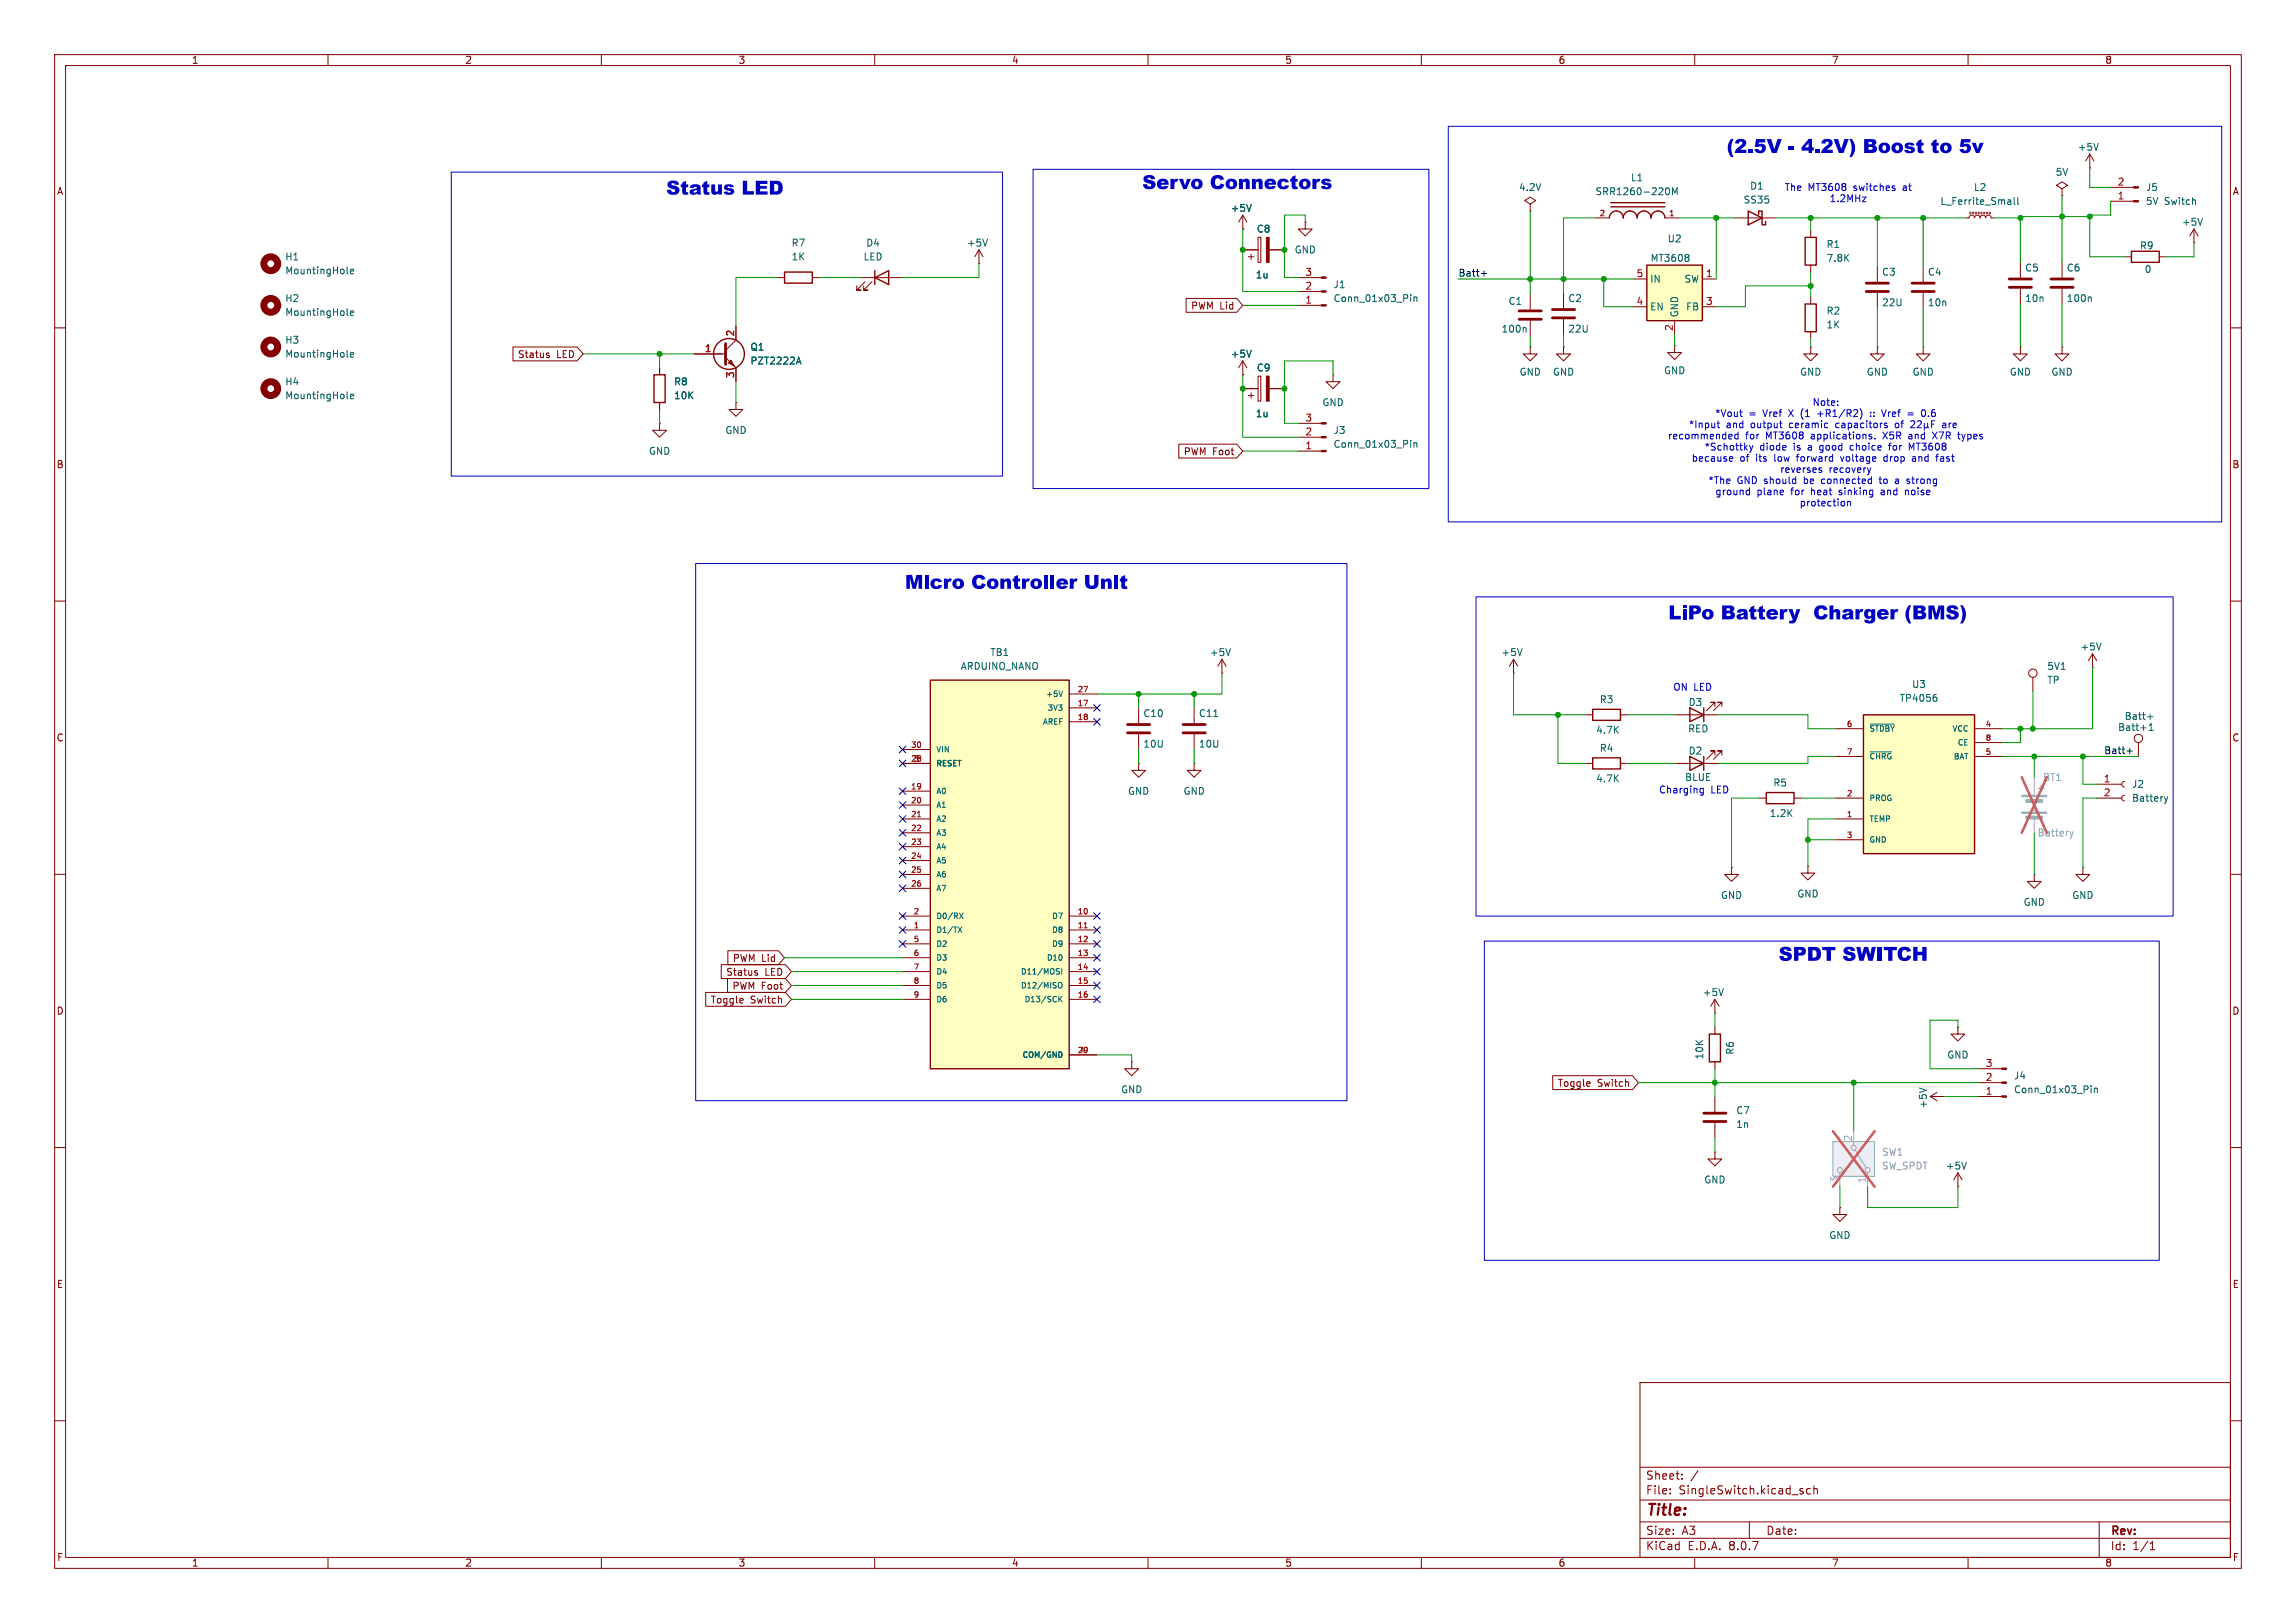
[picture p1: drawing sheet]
<svg xmlns="http://www.w3.org/2000/svg" width="420mm" height="297mm" viewBox="0 0 420 297" stroke-linecap="round" stroke-linejoin="round" font-family="sans-serif">
<defs><g id="words">
<g font-size="3.5" fill="#0000c2">
<text x="208.9" y="36.1">Servo</text>
<text x="221.3" y="36.1">Connectors</text>
<text x="165.5" y="109.2">Micro</text>
</g>
<text font-size="2.8" fill="#840000" x="301" y="277.9">Title:</text>
<g font-size="2.1" fill="#840000">
<text x="301" y="273.7">File:</text>
<text x="301" y="271">Sheet:</text>
<text x="307.1" y="273.7">SingleSwitch.kicad_sch</text>
<text x="301" y="281.1">Size:</text>
<text x="307.6" y="281.1">A3</text>
<text x="323" y="281.1">Date:</text>
<text x="386" y="281.3">Rev:</text>
<text x="301" y="283.9">KiCad</text>
<text x="308.7" y="283.9">E.D.A.</text>
<text x="316.3" y="283.9">8.0.7</text>
<text x="386" y="283.9">Id:</text>
<text x="390.1" y="283.9">1/1</text>
</g>
<g font-size="1.8" fill="#840000">
<text x="35" y="11.9">1</text>
<text x="85" y="11.9">2</text>
<text x="135" y="11.9">3</text>
<text x="185" y="11.9">4</text>
<text x="235" y="11.9">5</text>
<text x="285" y="11.9">6</text>
<text x="335" y="11.9">7</text>
<text x="385" y="11.9">8</text>
<text x="10.3" y="35.9">A</text>
<text x="408.3" y="35.9">A</text>
<text x="217.8" y="56.8">PWM Lid</text>
<text x="94.6" y="65.7">Status</text>
<text x="101.8" y="65.7">LED</text>
<text x="216.4" y="83.5">PWM Foot</text>
<text x="10.3" y="85.9">B</text>
<text x="408.2" y="85.9">B</text>
<text x="10.3" y="135.9">C</text>
<text x="408.2" y="135.9">C</text>
<text x="132.7" y="178.8">Status</text>
<text x="134" y="176.2">PWM Lid</text>
<text x="139.9" y="178.8">LED</text>
<text x="10.3" y="185.9">D</text>
<text x="129.9" y="183.8">Toggle</text>
<text x="133.9" y="181.3">PWM Foot</text>
<text x="137.2" y="183.8">Switch</text>
<text x="408.2" y="185.9">D</text>
<text x="284.8" y="199.1">Toggle</text>
<text x="292.2" y="199.1">Switch</text>
<text x="10.3" y="235.9">E</text>
<text x="408.3" y="235.9">E</text>
<text x="10.3" y="285.9">F</text>
<text x="35" y="286.9">1</text>
<text x="85" y="286.9">2</text>
<text x="135" y="286.9">3</text>
<text x="185" y="286.9">4</text>
<text x="235" y="286.9">5</text>
<text x="285" y="286.9">6</text>
<text x="335" y="286.9">7</text>
<text x="385" y="286.9">8</text>
<text x="408.3" y="285.9">F</text>
</g>
<g font-size="1.8" fill="#006464">
<text x="380" y="27.8">+5V</text>
<text x="277.8" y="35.2">4.2V</text>
<text x="291.7" y="35.9">SRR1260-220M</text>
<text x="298.2" y="33.4">L1</text>
<text x="320" y="34.9">D1</text>
<text x="361" y="35.2">L2</text>
<text x="375.9" y="32.4">5V</text>
<text x="392.4" y="35.2">J5</text>
<text x="225" y="39">+5V</text>
<text x="318.9" y="37.4">SS35</text>
<text x="354.8" y="37.7">L_Ferrite_Small</text>
<text x="392.4" y="37.7">5V</text>
<text x="395.9" y="37.7">Switch</text>
<text x="399" y="41.5">+5V</text>
<text x="52.1" y="47.9">H1</text>
<text x="144.7" y="45.3">R7</text>
<text x="144.7" y="47.9">1K</text>
<text x="157.9" y="47.9">LED</text>
<text x="158.4" y="45.3">D4</text>
<text x="176.8" y="45.3">+5V</text>
<text x="229.8" y="42.8">C8</text>
<text x="236.7" y="46.6">GND</text>
<text x="305" y="44.6">U2</text>
<text x="334" y="45.6">R1</text>
<text x="391.3" y="45.8">R9</text>
<text x="52.1" y="50.4">MountingHole</text>
<text x="229.6" y="51.2">1u</text>
<text x="243.8" y="52.9">J1</text>
<text x="301.8" y="51.9">IN</text>
<text x="301.8" y="48.1">MT3608</text>
<text x="308" y="51.9">SW</text>
<text x="334" y="48.1">7.8K</text>
<text x="344.2" y="50.6">C3</text>
<text x="352.6" y="50.6">C4</text>
<text x="370.3" y="49.9">C5</text>
<text x="378" y="49.9">C6</text>
<text x="392.2" y="50.1">0</text>
<text x="52.1" y="55.5">H2</text>
<text x="52.1" y="58">MountingHole</text>
<text x="243.8" y="55.5">Conn_01x03_Pin</text>
<text x="275.9" y="56">C1</text>
<text x="286.8" y="55.5">C2</text>
<text x="301.8" y="57">EN</text>
<text x="307.2" y="58.2" transform="rotate(-90 307.2 58.2)">GND</text>
<text x="308.3" y="57">FB</text>
<text x="334" y="57.8">R2</text>
<text x="344.2" y="56.2">22U</text>
<text x="352.6" y="56.2">10n</text>
<text x="370.3" y="55.5">10n</text>
<text x="378" y="55.5">100n</text>
<text x="52.1" y="63.1">H3</text>
<text x="52.1" y="65.6">MountingHole</text>
<text x="137.2" y="64.4">Q1</text>
<text x="225" y="65.6">+5V</text>
<text x="274.6" y="61.1">100n</text>
<text x="286.8" y="61.1">22U</text>
<text x="334" y="60.3">1K</text>
<text x="52.1" y="70.7">H4</text>
<text x="123.2" y="70.7">R8</text>
<text x="137.2" y="66.9">PZT2222A</text>
<text x="229.8" y="68.2">C9</text>
<text x="277.9" y="68.9">GND</text>
<text x="284" y="68.9">GND</text>
<text x="304.3" y="68.7">GND</text>
<text x="329.2" y="68.9">GND</text>
<text x="341.4" y="68.9">GND</text>
<text x="349.8" y="68.9">GND</text>
<text x="367.5" y="68.9">GND</text>
<text x="375.2" y="68.9">GND</text>
<text x="52.1" y="73.3">MountingHole</text>
<text x="123.2" y="73.3">10K</text>
<text x="229.6" y="76.6">1u</text>
<text x="241.8" y="74.5">GND</text>
<text x="118.6" y="83.4">GND</text>
<text x="132.6" y="79.6">GND</text>
<text x="243.8" y="79.6">J3</text>
<text x="243.8" y="82.1">Conn_01x03_Pin</text>
<text x="380.5" y="119.2">+5V</text>
<text x="175.6" y="122.8">ARDUINO_NANO</text>
<text x="181.1" y="120.2">TB1</text>
<text x="221.2" y="120.2">+5V</text>
<text x="274.6" y="120.2">+5V</text>
<text x="374.4" y="122.8">5V1</text>
<text x="374.4" y="125.3">TP</text>
<text x="209.1" y="131.4">C10</text>
<text x="219.2" y="131.4">C11</text>
<text x="292.5" y="128.9">R3</text>
<text x="308.8" y="129.4">D3</text>
<text x="347.4" y="128.6">TP4056</text>
<text x="349.7" y="126.1">U3</text>
<text x="388.6" y="131.9">Batt+</text>
<text x="209.1" y="137">10U</text>
<text x="219.2" y="137">10U</text>
<text x="291.9" y="134.5">4.7K</text>
<text x="292.5" y="137.8">R4</text>
<text x="308.7" y="134.2">RED</text>
<text x="387.3" y="134">Batt+1</text>
<text x="291.9" y="143.4">4.7K</text>
<text x="308.2" y="143.1">BLUE</text>
<text x="308.8" y="138.3">D2</text>
<text x="206.2" y="145.6">GND</text>
<text x="216.4" y="145.6">GND</text>
<text x="323.6" y="149.7">1.2K</text>
<text x="324.3" y="144.1">R5</text>
<text x="389.9" y="144.4">J2</text>
<text x="389.9" y="146.9">Battery</text>
<text x="314.7" y="164.7">GND</text>
<text x="328.7" y="164.4">GND</text>
<text x="370.1" y="166">GND</text>
<text x="379" y="164.7">GND</text>
<text x="311.4" y="182.5">+5V</text>
<text x="311.8" y="194" transform="rotate(-90 311.8 194)">10K</text>
<text x="317.3" y="193.1" transform="rotate(-90 317.3 193.1)">R6</text>
<text x="356.1" y="193.9">GND</text>
<text x="368.3" y="197.7">J4</text>
<text x="205" y="200.3">GND</text>
<text x="352.7" y="203" transform="rotate(-90 352.7 203)">+5V</text>
<text x="368.3" y="200.3">Conn_01x03_Pin</text>
<text x="317.5" y="204.1">C7</text>
<text x="317.5" y="206.6">1n</text>
<text x="355.8" y="214.2">+5V</text>
<text x="311.7" y="216.8">GND</text>
<text x="334.5" y="226.9">GND</text>
</g>
<g font-size="1.8" fill="#0000c2">
<text x="326.4" y="35.2">The</text>
<text x="330.7" y="35.2">MT3608</text>
<text x="339.2" y="35.2">switches</text>
<text x="348.4" y="35.2">at</text>
<text x="334.6" y="37.2">1.2MHz</text>
<text x="313.6" y="76.5">*Vout</text>
<text x="319.9" y="76.5">=</text>
<text x="322.6" y="76.5">Vref</text>
<text x="327.5" y="76.5">X (1</text>
<text x="331.5" y="74.5">Note:</text>
<text x="333.1" y="76.5">+R1/R2)</text>
<text x="343" y="76.5">::</text>
<text x="345.4" y="76.5">Vref</text>
<text x="353" y="76.5">0.6</text>
<text x="305" y="80.6">recommended</text>
<text x="308.8" y="78.6">*Input</text>
<text x="311.7" y="82.6">*Schottky</text>
<text x="315.8" y="78.6">and</text>
<text x="319.3" y="80.6">for</text>
<text x="320.4" y="78.6">output</text>
<text x="321.9" y="82.6">diode</text>
<text x="323.1" y="80.6">MT3608</text>
<text x="327.6" y="78.6">ceramic</text>
<text x="328.2" y="82.6">is</text>
<text x="331" y="82.6">a</text>
<text x="331.6" y="80.6">applications.</text>
<text x="333.3" y="82.6">good</text>
<text x="336.3" y="78.6">capacitors</text>
<text x="339.1" y="82.6">choice</text>
<text x="344.9" y="80.6">X5R</text>
<text x="346.4" y="82.6">for</text>
<text x="347.4" y="78.6">of</text>
<text x="349.8" y="80.6">and</text>
<text x="350.3" y="82.6">MT3608</text>
<text x="354.4" y="80.6">X7R</text>
<text x="356.4" y="78.6">are</text>
<text x="359.3" y="80.6">types</text>
<text x="309.4" y="84.7">because</text>
<text x="312.4" y="88.8">*The</text>
<text x="317.8" y="88.8">GND should</text>
<text x="318.3" y="84.7">of</text>
<text x="321.3" y="84.7">its</text>
<text x="324.8" y="84.7">low</text>
<text x="325.5" y="86.7">reverses</text>
<text x="329.2" y="84.7">forward</text>
<text x="330.3" y="88.8">be</text>
<text x="333.7" y="88.8">connected</text>
<text x="334.6" y="86.7">recovery</text>
<text x="337.4" y="84.7">voltage</text>
<text x="344.5" y="88.8">to</text>
<text x="345.5" y="84.7">drop</text>
<text x="347.6" y="88.8">a</text>
<text x="349.9" y="88.8">strong</text>
<text x="350.9" y="84.7">and</text>
<text x="355.5" y="84.7">fast</text>
<text x="313.7" y="90.8">ground</text>
<text x="321.4" y="90.8">plane</text>
<text x="327.8" y="90.8">for</text>
<text x="329.1" y="92.9">protection</text>
<text x="331.6" y="90.8">heat</text>
<text x="336.9" y="90.8">sinking</text>
<text x="344.8" y="90.8">and</text>
<text x="349.4" y="90.8">noise</text>
<text x="306" y="126.6">ON LED</text>
<text x="303.4" y="145.4">Charging</text>
<text x="312.9" y="145.4">LED</text>
</g>
<g font-size="1.8" fill="#a90000">
<text x="387.3" y="34">2</text>
<text x="387.3" y="36.6">1</text>
<text x="238.7" y="53.1">2</text>
<text x="238.7" y="50.5">3</text>
<text x="299.3" y="50.8">5</text>
<text x="312" y="50.8">1</text>
<text x="238.7" y="55.6">1</text>
<text x="299.3" y="55.9">4</text>
<text x="312" y="55.9">3</text>
<text x="128.8" y="64.5">1</text>
<text x="134.4" y="61.7" transform="rotate(-90 134.4 61.7)">2</text>
<text x="306.1" y="60.7" transform="rotate(-90 306.1 60.7)">2</text>
<text x="134.4" y="69.3" transform="rotate(-90 134.4 69.3)">3</text>
<text x="238.7" y="77.2">3</text>
<text x="238.7" y="82.3">1</text>
<text x="238.7" y="79.8">2</text>
<text x="384.7" y="143.3">1</text>
<text x="384.7" y="145.8">2</text>
<text x="363.1" y="197.9">2</text>
<text x="363.1" y="195.3">3</text>
<text x="363.1" y="200.4">1</text>
</g>
<g font-size="1.8" fill="#0f0f0f">
<text x="266.7" y="50.7">Batt+</text>
<text x="384.8" y="138.1">Batt+</text>
</g>
<g font-size="1.8" fill="#989898">
<text x="373.6" y="143.1">BT1</text>
<text x="372.6" y="153.3">Battery</text>
<text x="344.2" y="211.7">SW1</text>
<text x="344.2" y="214.2">SW_SPDT</text>
</g>
<g font-size="1.8" fill="#aaa">
<text x="338.8" y="209" transform="rotate(-90 338.8 209)">2</text>
<text x="336.3" y="216.6" transform="rotate(-90 336.3 216.6)">3</text>
<text x="341.4" y="216.6" transform="rotate(-90 341.4 216.6)">1</text>
</g>
<g font-size="1.4" fill="#a90000">
<text x="292.5" y="39.6">2</text>
<text x="305.2" y="39.6">1</text>
<text x="197" y="129.3">17</text>
<text x="197" y="131.8">18</text>
<text x="197" y="126.7">27</text>
<text x="166.5" y="136.9">30</text>
<text x="337.7" y="133.1">6</text>
<text x="363.1" y="133.1">4</text>
<text x="363.1" y="135.6">8</text>
<text x="166.5" y="139.4">28</text>
<text x="167" y="139.4">3</text>
<text x="337.7" y="138.2">7</text>
<text x="363.1" y="138.2">5</text>
<text x="166.5" y="144.5">19</text>
<text x="166.5" y="147.1">20</text>
<text x="166.5" y="149.6">21</text>
<text x="337.7" y="149.6">1</text>
<text x="337.7" y="145.8">2</text>
<text x="166.5" y="152.1">22</text>
<text x="166.5" y="154.7">23</text>
<text x="337.7" y="153.4">3</text>
<text x="166.5" y="157.2">24</text>
<text x="166.5" y="159.8">25</text>
<text x="166.5" y="162.3">26</text>
<text x="167" y="167.4">2</text>
<text x="197" y="167.4">10</text>
<text x="167" y="169.9">1</text>
<text x="167" y="172.5">5</text>
<text x="197" y="169.9">11</text>
<text x="197" y="172.5">12</text>
<text x="167" y="175">6</text>
<text x="167" y="177.5">7</text>
<text x="197" y="175">13</text>
<text x="197" y="177.5">14</text>
<text x="167" y="180.1">8</text>
<text x="167" y="182.6">9</text>
<text x="197" y="180.1">15</text>
<text x="197" y="182.6">16</text>
<text x="197" y="192.8">29</text>
<text x="197.5" y="192.8">4</text>
</g>
<g font-size="1.4" fill="#006464">
<text x="191.2" y="127.7">+5V</text>
<text x="191.5" y="130.3">3V3</text>
<text x="171.2" y="137.9">VIN</text>
<text x="190.6" y="132.8">AREF</text>
<text x="341.9" y="134.1">~{STDBY}</text>
<text x="357" y="134.1">VCC</text>
<text x="358" y="136.6">CE</text>
<text x="171.2" y="140.4">RESET</text>
<text x="341.9" y="139.2">~{CHRG}</text>
<text x="357.3" y="139.2">BAT</text>
<text x="171.2" y="145.5">A0</text>
<text x="171.2" y="148.1">A1</text>
<text x="341.9" y="146.8">PROG</text>
<text x="171.2" y="150.6">A2</text>
<text x="171.2" y="153.1">A3</text>
<text x="171.2" y="155.7">A4</text>
<text x="341.9" y="150.6">TEMP</text>
<text x="341.9" y="154.4">GND</text>
<text x="171.2" y="158.2">A5</text>
<text x="171.2" y="160.8">A6</text>
<text x="171.2" y="163.3">A7</text>
<text x="171.2" y="170.9">D1/TX</text>
<text x="171.2" y="168.4">D0/RX</text>
<text x="171.2" y="173.5">D2</text>
<text x="192.3" y="168.4">D7</text>
<text x="192.3" y="170.9">D8</text>
<text x="192.3" y="173.5">D9</text>
<text x="171.2" y="176">D3</text>
<text x="171.2" y="178.5">D4</text>
<text x="186.6" y="178.5">D11/MOSI</text>
<text x="191.4" y="176">D10</text>
<text x="171.2" y="181.1">D5</text>
<text x="171.2" y="183.6">D6</text>
<text x="186.6" y="181.1">D12/MISO</text>
<text x="187.3" y="183.6">D13/SCK</text>
<text x="186.9" y="193.8">COM/GND</text>
</g>
</g></defs>
<g fill="none" stroke="#840000" stroke-width=".18">
<path d="M10 10h400v277h-400zM12 12h396v273h-396zM60 10v2M110 10v2M160 10v2M210 10v2M260 10v2M310 10v2M360 10v2M331.2 42.2v1.2M331.2 48.5v1.3M351.8 48.8v2.8"/>
<path d="M351.8 53.6v2.8M10 60h2M351.8 63.5v1.3h1.3l-1.3 1.2-1.3-1.2h1.3M351.8 63.5h.1M408 60h2M10 110h2M408 110h2M218.4 129.5v2.8M218.4 134.4v2.8M391.2 135.9v2.5M10 160h2M381 158.8v1.2h1.3l-1.3 1.3-1.3-1.3h1.3"/>
<path d="M381 158.8h.1M383.5 146.1h4.6M383.5 143.5h4.6M388.6 145.5l-.3 .2-.2 .4 .2 .3 .3 .2M388.6 143l-.3 .2-.2 .3 .2 .4 .3 .1M408 160h2M372.1 160v1.3h1.3l-1.3 1.3-1.3-1.3h1.3M372.1 160h.1M10 210h2M408 210h2M300 253h108v32h-108zM10 260h2"/>
<path d="M300 278.5h108M300 274.5h108M300 268.5h108M305.5 273.2v.2M305.5 272.5v.1M307.7 270.5v.2M307.7 269.8v.1M310.6 269.1l-1.3 1.9M320 278.5v3M329.4 272.9l.4 .1 .1 .2-.2 .2h-.3M329.4 272.4l.4 .1M331.2 272.5l-.5-.1-.3 .3v.4l.2 .2h.6"/>
<path d="M331.8 272.5l.2-.1 .4 .1v.9M331.8 271.9v1.5M384 278.5v6.5M408 260h2M60 285v2M110 285v2M160 285v2M210 285v2M260 285v2M300 281.5h108M310 285v2M360 285v2"/>
<path d="M393.3 283.6h.9M393.3 282.5l.4-.4v1.5"/>
<circle cx="391.2" cy="135.1" r=".76"/>
</g>
<path d="M330.2 43.4h2v5.1h-2z" fill="none" stroke="#840000" stroke-width=".25"/>
<path d="M349.8 53.3h4M349.8 51.8h4M216.4 134.1h4.1M216.4 132.6h4.1" fill="none" stroke="#840000" stroke-width=".51"/>
<path d="M222 131.1h.8M392.8 131.2h1M393.1 133.7h.8M393.1 132.8l.4-.4v1.3M393.3 130.7v.9M395.9 145.8l.3 .8M396.2 146.6l-.2 .4M396.5 145.8l-.3 .8" fill="none" stroke="#006464" stroke-width=".18"/>
<path d="M301.2 48.5h10.2v10.2h-10.2z" fill="#ffffc2"/>
<g fill="none" stroke="#840000" stroke-width=".25">
<path d="M294.4 39.9a1.27 1.27 0 0 1 1.3-1.3 1.27 1.27 0 0 1 1.2 1.3 1.27 1.27 0 0 1 1.3-1.3 1.27 1.27 0 0 1 1.3 1.3M294.6 37.8h9.9M294.6 37.1h9.9M299.5 39.9a1.27 1.27 0 0 1 1.2-1.3 1.27 1.27 0 0 1 1.3 1.3 1.27 1.27 0 0 1 1.3-1.3 1.27 1.27 0 0 1 1.2 1.3M319.8 38.6l2.5 1.3-2.5 1.2zM321.7 39.2v-.6h.6v2.5h.7v-.6M301.2 48.5h10.2v10.2h-10.2zM389.9 46h5.1v2h-5.1zM291.3 129.8h5.1v2h-5.1zM291.3 138.7h5.1v2h-5.1zM309.1 129.5l2.6 1.3-2.6 1.3zM309.1 138.4l2.6 1.3-2.6 1.3z"/>
<path d="M311.7 129.5v2.6M311.7 138.4v2.6M323.1 145h5.1v2.1h-5.1z"/>
</g>
<g fill="none" stroke="#840000" stroke-width=".18">
<path d="M279.9 37.3l1-.6-1-.6-1 .6 1 .6v1.3M279.9 38.6h.1M291.8 39.9h2.6M304.5 39.9h2.6M317.2 39.9h7.7M377.2 34.5l1-.6-1-.6-1 .6 1 .6v1.3M377.2 35.8h.1M382.3 30.7h.1M382.3 28.2l-.8 1.3M382.3 28.2v2.5M382.3 28.2l.7 1.3M386.1 34.3h4.2"/>
<path d="M386.1 36.8h4.2M298.7 51.1h2.5M298.7 56.1h2.5M306.3 58.7v2.5M311.4 51.1h2.5M311.4 56.1h2.5M369.6 48v2.8M369.6 52.8v2.8M377.2 48v2.8M377.2 52.8v2.8M388.6 47h1.3M395 47h1.2"/>
<path d="M401.3 44.5h.1M401.3 41.9l-.7 1.3M401.3 41.9v2.6M401.3 41.9l.8 1.3M279.9 63.5v1.3h1.3l-1.3 1.2-1.3-1.2h1.3M279.9 63.5h.1M286 63.5v1.3h1.3l-1.3 1.2-1.3-1.2h1.3M286 63.5h.1M369.6 63.5v1.3h1.2l-1.2 1.2-1.3-1.2h1.3M369.6 63.5h.1M382.8 119.6l-.8 1.3M382.8 119.6v2.6"/>
<path d="M382.8 119.6l.7 1.3M208.3 139.7v1.3h1.2l-1.2 1.2-1.3-1.2h1.3M208.3 139.7h.1M218.4 139.7v1.3h1.3l-1.3 1.2-1.2-1.2h1.2M218.4 139.7h.1M276.9 123.2h.1M276.9 120.7l-.8 1.2M276.9 120.7v2.5M276.9 120.7l.7 1.2M290.1 130.8h1.2M290.1 139.7h1.2M296.4 130.8h1.3"/>
<path d="M296.4 139.7h1.3M306.6 130.8h7.6M306.6 139.7h7.6M313.7 129.3v-.8h-.8h.8l-1.5 1.5M313.7 138.2v-.8h-.8h.8l-1.5 1.5M315 129.3v-.8h-.8h.8l-1.6 1.5M315 138.2v-.8h-.8h.8l-1.6 1.5M382.8 122.2h.1M316.7 158.8v1.2h1.3l-1.3 1.3-1.2-1.3h1.2M316.7 158.8h.1M321.8 146.1h1.3M328.2 146.1h1.2"/>
<path d="M330.7 158.5v1.3h1.3l-1.3 1.2-1.3-1.2h1.3M330.7 158.5h.1M336.5 221v1.2h1.3l-1.3 1.3-1.2-1.3h1.2M336.5 221h.1"/>
</g>
<path d="M304.8 34.4h.2a.68 .68 0 0 1 .4 .6 .68 .68 0 0 1-.4 .6h-.2M305.9 35.6v-1.2l.5 .9 .4-.9v1.2M383.8 26.2l-.4 1.3M402.9 39.9l-.4 1.3M308.8 46.6l.1 .2-.1 .2M308.8 47.2l.1 .1-.1 .5M382.4 54.3l.1 .2v.7M278.4 118.7l-.4 1.3M384.3 117.7l-.4 1.2" fill="none" stroke="#006464" stroke-width=".18"/>
<path d="M367.5 52.6h4.1M367.5 51.1h4.1M375.2 52.6h4M375.2 51.1h4" fill="none" stroke="#840000" stroke-width=".51"/>
<g fill="#840000" stroke="#840000" stroke-width=".18">
<path d="M390.3 34.2h.9v.2h-.9z"/>
<path d="M390.3 36.7h.9v.3h-.9z"/>
</g>
<path d="M340.9 130.8h20.3v25.4h-20.3z" fill="#ffffc2"/>
<path d="M330.2 55.6h2v5.1h-2zM340.9 130.8h20.3v25.4h-20.3z" fill="none" stroke="#840000" stroke-width=".25"/>
<g fill="none" stroke="#840000" stroke-width=".18">
<path d="M359.7 39.9h.5l.1-.4 .4-.1 .3 .1 .2 .4 .1-.4 .4-.1 .4 .1 .1 .4 .2-.4 .3-.1 .4 .1 .1 .4 .2-.4 .3-.1 .4 .1 .1 .4h.5M360.3 39.1h.3M360.3 38.9h.3M360.8 39.1h.3M360.8 38.9h.3M361.3 39.1h.3M361.3 38.9h.3M361.8 39.1h.3M361.8 38.9h.3M362.3 39.1h.3M362.3 38.9h.3M362.8 39.1h.3"/>
<path d="M362.8 38.9h.3M363.3 39.1h.3M363.3 38.9h.3M363.9 39.1h.2M363.9 38.9h.2M279.9 53.8v2.8M279.9 58.7v2.8M331.2 54.4v1.2M343.4 48.8v2.8M343.4 53.6v2.8M306.3 63.2v1.3h1.3l-1.3 1.3-1.2-1.3h1.2M306.3 63.2h.1"/>
<path d="M331.2 63.5v1.3h1.3l-1.3 1.2-1.3-1.2h1.3M331.2 63.5h.1M331.2 60.7v1.3M377.2 63.5v1.3h1.3l-1.3 1.2-1.3-1.2h1.3M377.2 63.5h.1M335.8 133.4h5.1M335.8 138.4h5.1M361.2 133.4h5.1M361.2 138.4h5.1M361.2 135.9h5.1M371.9 124v2.5M335.8 149.9h5.1"/>
<path d="M335.8 146.1h5.1M335.8 153.7h5.1"/>
<circle cx="371.9" cy="123.2" r=".76"/>
</g>
<path d="M367.8 36.6v.8M367.8 37.3l-.1 .1M367.8 36.9h-.1M368.4 36.1v1.1l.2 .2M369.1 36.1v1.1l.2 .2M279 59.9l.2 .2v.7M342.1 132.5h4.4M342.1 137.6h3.9M354 127.1h.2M354.1 127.6l.2 .2v.3l-.2 .2" fill="none" stroke="#006464" stroke-width=".18"/>
<g fill="#a1a1a1" stroke="#a1a1a1" stroke-width=".18">
<path d="M369.8 148.6h4.6v.2h-4.6z"/>
<path d="M369.8 145.5h4.6v.3h-4.6z"/>
<path d="M370.6 149.4h3v.5h-3z"/>
<path d="M370.6 146.3h3v.5h-3z"/>
</g>
<path d="M372.1 142.2v3.3M372.1 147.1v.2M372.1 147.6v.2M372.1 148.1v.2M372.1 149.9v2.5" fill="none" stroke="#a1a1a1" stroke-width=".18"/>
<path d="M372.9 144.3h1M373.4 143.8v1" fill="none" stroke="#a1a1a1" stroke-width=".25"/>
<path d="M378.7 152.1l.3 .9M379 153l-.2 .3M379.3 152.1l-.3 .9" fill="none" stroke="#989898" stroke-width=".18"/>
<path d="M369.8 142.2l4.6 10.2M374.4 142.2l-4.6 10.2" fill="none" stroke="#e75356" stroke-width=".46"/>
<path d="M277.9 58.4h4M277.9 56.9h4M341.4 53.3h4M341.4 51.8h4" fill="none" stroke="#840000" stroke-width=".51"/>
<path d="M170.2 124.5h25.4v71.1h-25.4z" fill="#ffffc2"/>
<path d="M119.6 68.6h2.1v5.1h-2.1zM170.2 124.5h25.4v71.1h-25.4z" fill="none" stroke="#840000" stroke-width=".25"/>
<g fill="none" stroke="#840000" stroke-width=".18">
<path d="M227.3 39.4v2.5M227.3 39.4l-.7 1.2M227.3 39.4l.8 1.2M227.3 41.9h.1M227.3 45.7h2.8M228.3 47h1.1M228.9 46.5v1M230.1 43.4h.5v4.6h-.5zM232.2 45.7h2.7M237.5 50.8h4.2M237.5 53.3h4.2M237.5 55.9h4.2"/>
<path d="M238.8 40.6v1.3h1.2l-1.2 1.3-1.3-1.3h1.3M238.8 40.6h.1M286 53.6v2.8M286 58.4v2.8M120.6 67.3v1.3M120.6 73.7v1.2M134.6 73.7v1.2h1.3l-1.3 1.3-1.3-1.3h1.3M134.6 73.7h.1M227.3 68.6h.1M227.3 71.1h2.8M227.3 66l-.7 1.3M227.3 66v2.6"/>
<path d="M227.3 66l.8 1.3M228.3 72.4h1.1M228.9 71.9v1M230.1 68.8h.5v4.6h-.5zM232.2 71.1h2.7M237.5 77.5h4.2M243.8 68.6v1.3h1.3l-1.3 1.2-1.2-1.2h1.2M243.8 68.6h.1M343.4 63.5v1.3h1.3l-1.3 1.2-1.3-1.2h1.3M343.4 63.5h.1M237.5 80h4.2M237.5 82.6h4.2"/>
<path d="M165.1 139.7h5.1M165.1 137.2h5.1M195.6 129.5h5.1M195.6 132.1h5.1M195.6 127h5.1M223.5 123.2h.1M223.5 120.7l-.7 1.2M223.5 120.7v2.5M223.5 120.7l.8 1.2M165.1 144.8h5.1M165.1 147.3h5.1M165.1 149.9h5.1"/>
<path d="M165.1 152.4h5.1M165.1 154.9h5.1M165.1 157.5h5.1M165.1 170.2h5.1M165.1 167.6h5.1M165.1 172.7h5.1M165.1 175.3h5.1M165.1 177.8h5.1M165.1 160h5.1M165.1 162.6h5.1M195.6 170.2h5.1M195.6 167.6h5.1"/>
<path d="M195.6 172.7h5.1M195.6 175.3h5.1M195.6 177.8h5.1M165.1 180.3h5.1M165.1 182.9h5.1M195.6 180.3h5.1M195.6 182.9h5.1M195.6 193h5.1M207 194.3v1.3h1.3l-1.3 1.3-1.3-1.3h1.3M207 194.3h.1"/>
</g>
<g fill="none" stroke="#006464" stroke-width=".18">
<path d="M228.9 37.4l-.4 1.3M258 53.9v.1M258 54.3v.9M258.6 54.3v.9M258.6 54.5l.2-.2 .3 .1 .1 .8M228.9 64.1l-.4 1.2M258 80.6v.1M258 81v.9M258.6 81v.9M258.6 81.1l.2-.1 .3 .1 .1 .8M225.1 118.7l-.4 1.3M194.4 126.4l-.4 1.1"/>
<path d="M175.3 169.6l.6 1M175.5 167.1l.7 1M175.9 169.6l-.6 1M176.2 167.1l-.7 1M193.4 177.7l.3 .1 .1 .3-.2 .2h-.2M193.4 177.2l.4 .1M193.6 179.9l.2-.1a.34 .34 0 0 1 .5 .3v.4a.34 .34 0 0 1-.3 .3 .34 .34 0 0 1-.4-.1M194.2 177.2v1.1M193.7 182.3v1M193.8 182.8l.5 .5M194.2 192.6l.1 .3-.1 .5M194.3 182.3l-.6 .6"/>
</g>
<path d="M167.8 149.5h.6M198.3 169.8h.6" fill="none" stroke="#a90000" stroke-width=".18"/>
<g fill="#840000" stroke="#840000" stroke-width=".18">
<path d="M241.7 50.7h.9v.2h-.9z"/>
<path d="M241.7 53.2h.9v.3h-.9z"/>
<path d="M241.7 55.8h.9v.2h-.9z"/>
<path d="M241.7 77.3h.9v.3h-.9z"/>
<path d="M241.7 79.9h.9v.2h-.9z"/>
<path d="M241.7 82.4h.9v.3h-.9z"/>
<path d="M231.6 68.8h.6v4.6h-.6z"/>
<path d="M231.6 43.4h.6v4.6h-.6z"/>
</g>
<path d="M284 58.2h4M284 56.6h4" fill="none" stroke="#840000" stroke-width=".51"/>
<path d="M335.3 208.9h7.6v6.4h-7.6z" fill="#f0f0f0"/>
<g fill="none" stroke="#a1a1a1" stroke-width=".18">
<path d="M335.3 208.9h7.6v6.4h-7.6zM336.5 214.6v2.6M339.1 207v2.6M339.3 210.4l2.1 3.3M341.6 214.6v2.6"/>
<circle cx="336.5" cy="214.1" r=".46"/>
<circle cx="339.1" cy="210.1" r=".46"/>
<circle cx="341.6" cy="214.1" r=".46"/>
</g>
<path d="M335.3 207l7.6 10.2M342.9 207l-7.6 10.2" fill="none" stroke="#e75356" stroke-width=".46"/>
<g fill="none" stroke="#840000" stroke-width=".18">
<path d="M134.6 59.7v2.5l-1.9 1.9M142.2 50.8h1.3M148.6 50.8h1.3M157.5 50.8h7.6M158.2 51.6l-1.5 1.5h.8h-.8v-.8M159.5 51.6l-1.5 1.5h.7h-.7v-.8M179.1 48.3h.1M179.1 45.7l-.8 1.3M179.1 45.7v2.6M179.1 45.7l.7 1.3M217 54.6h9.2l1.1 1.3-1.1 1.3h-9.2zM93.8 63.5h11.8l1.1 1.3-1.1 1.2h-11.8z"/>
<path d="M100.1 65l.3 .1 .1 .2-.2 .1h-.2M100.1 64.6l.3 .1M120.6 77.5v1.2h1.3l-1.3 1.3-1.2-1.3h1.2M120.6 77.5h.1M127 64.8h5.7M132.7 65.4l1.9 1.9v2.6M133.9 66.5l.5 .6M215.6 81.3h10.6l1.1 1.3-1.1 1.2h-10.6zM208.3 129.5v2.8M208.3 134.4v2.8M131.9 176.5h11.8l1.1 1.3-1.1 1.3h-11.8zM133.1 179.1h10.6l1.1 1.2-1.1 1.3h-10.6z"/>
<path d="M133.1 174h9.3l1.1 1.3-1.1 1.2h-9.3zM138.2 178l.3 .1 .1 .2-.2 .2h-.2M138.2 177.6l.3 .1M129.1 181.6h14.6l1.1 1.3-1.1 1.3h-14.6zM135.8 182.7l.1 .3-.6 .1M135.9 183.5l-.1 .1M284 196.8h14.6l1.1 1.3-1.1 1.3h-14.6zM290.7 197.9l.2 .3-.6 .2M290.8 198.7l-.1 .1M313.7 185.4h.1M313.7 182.9v2.5M313.7 188v1.2"/>
<path d="M313.7 194.3v1.3M313.7 182.9l-.8 1.3M313.7 182.9l.8 1.3M354.3 199.9l-1.2 .8M358.1 188v1.2h1.3l-1.3 1.3-1.2-1.3h1.2M358.1 188h.1M361.9 195.6h4.3M361.9 198.1h4.3M313.7 210.8v1.3h1.3l-1.3 1.3-1.3-1.3h1.3M313.7 210.8h.1M313.7 200.7v2.8M313.7 205.5v2.8"/>
<path d="M353.1 200.7l1.2 .7M353.1 200.7h2.5M355.6 200.7h.1M358.1 217.2h.1M358.1 214.6l-.7 1.3M358.1 214.6v2.6M358.1 214.6l.8 1.3M361.9 200.7h4.3"/>
</g>
<path d="M132.7 62.9v3.8M206.2 134.1h4.1M206.2 132.6h4.1M311.7 205.2h4M311.7 203.7h4" fill="none" stroke="#840000" stroke-width=".51"/>
<g fill="#840000" stroke="#840000" stroke-width=".18">
<path d="M133.7 65.9l.5 1-1-.5z"/>
<path d="M366.2 195.5h.8v.2h-.8z"/>
<path d="M366.2 198h.8v.2h-.8z"/>
<path d="M366.2 200.5h.8v.3h-.8z"/>
</g>
<g fill="none" stroke="#840000" stroke-width=".25">
<path d="M143.5 49.8h5.1v2h-5.1zM160 50.8l2.6-1.3v2.6zM160 49.5v2.6M312.7 189.2h2v5.1h-2z"/>
<circle cx="133.3" cy="64.8" r="2.82"/>
</g>
<g fill="none" stroke="#006464" stroke-width=".18">
<path d="M63.5 49.9l.2 .2M63.5 57.5l.2 .2M64.1 49.7l.6-.1-.1-.3h-.3l-.2 .1 .1 .6h.4M64.1 57.3l.6-.1-.1-.3h-.3l-.2 .2 .1 .6h.4M180.6 43.8l-.4 1.2M63.5 72.8l.2 .2M63.5 65.2l.2 .1M64.1 64.9l.6-.1-.1-.2-.3-.1-.2 .2 .1 .6h.4M64.1 72.5l.6-.1-.1-.2-.3-.1-.2 .2 .1 .6h.4M145.8 66.3h.6M146.1 65.3l.4 1.3M315.3 180.9l-.5 1.3"/>
<path d="M351.1 199.1l1.3 .4M382.5 198.7v.1M382.5 199.1v.9M383.1 199.1v.9M383.1 199.2l.2-.1 .3 .1 .1 .8M359.7 212.7l-.4 1.2"/>
</g>
<g fill="none" stroke="#840000" stroke-width="1.3">
<circle cx="49.5" cy="48.3" r="1.27"/>
<circle cx="49.5" cy="55.9" r="1.27"/>
<circle cx="49.5" cy="63.5" r="1.27"/>
<circle cx="49.5" cy="71.1" r="1.27"/>
</g>
<path d="M271 50.1h.9M271.5 49.6v.9M389.1 137.4h1M389.6 136.9v1" fill="none" stroke="#0f0f0f" stroke-width=".18"/>
<path d="M340.7 36.1h.6l-.6 .8h.6M346.5 34.4l.2 .2-.2 .3M346.5 34l.1 .1M311 145l.2 .1 .4-.1M311.6 144.3v1l-.3 .2h-.3M311.6 144.3h-.4l-.2 .1" fill="none" stroke="#0000c2" stroke-width=".18"/>
<g fill="#0000c2">
<path d="M316.7 25.4h.4a3.6 3.6 0 0 0 0 3.4h-.4a2.58 2.58 0 0 1 0-3.4z"/>
<path d="M317.6 25.7a1.07 1.07 0 0 1 1.1-.3 1.07 1.07 0 0 1 .7 .9l-.2 .4-.9 .7h1.2v.6h-2.2a2.82 2.82 0 0 1 1.3-1.6 .32 .32 0 0 0-.1-.5 .32 .32 0 0 0-.4 .4l-.7-.1z"/>
<path d="M319.8 27.3h.8v.7h-.8z"/>
<path d="M321.2 25.5h1.7v.6h-1.1l-.1 .3a.89 .89 0 0 1 1.3 .7 .89 .89 0 0 1-1.2 .9l-.6-.2-.3-.5 .7-.1a.38 .38 0 0 0 .5 .3 .38 .38 0 0 0 .2-.6 .38 .38 0 0 0-.5-.1l-.2 .1h-.6z"/>
<path d="M323.2 25.5h.8l.6 1.8 .5-1.8h.8l-.9 2.5h-.9z"/>
<path d="M327.2 26.8h1v.5h-1z"/>
<path d="M330.8 25.4h.7v1.6h.3v.6h-.3v.4h-.7v-.4h-1.3v-.6h1.3v-.8l-.6 .8h-.7z"/>
<path d="M332.1 27.3h.7v.7h-.7z"/>
<path d="M333.4 25.7a1.07 1.07 0 0 1 1.1-.3 1.07 1.07 0 0 1 .7 .9l-.2 .4-.9 .7h1.2v.6h-2.2a2.82 2.82 0 0 1 1.3-1.6 .32 .32 0 0 0-.2-.5 .32 .32 0 0 0-.3 .4l-.7-.1z"/>
<path d="M335.4 25.5h.8l.6 1.8 .6-1.8h.8l-1 2.5h-.8z"/>
<path d="M338.3 25.4h.4a2.58 2.58 0 0 1 0 3.4h-.4a3.6 3.6 0 0 0 0-3.4z"/>
<path d="M341 25.5h1.5a.6 .6 0 0 1 .7 .4 .6 .6 0 0 1-.4 .7 .74 .74 0 0 1 .5 .9 .74 .74 0 0 1-.9 .5h-1.4v-.6h1.2a.28 .28 0 0 0 .4-.3 .28 .28 0 0 0-.4-.2h-.4v.5h-.8v-1h1.4a.23 .23 0 0 0 0-.3 .23 .23 0 0 0-.3-.1h-.3v.4h-.8z"/>
<path d="M343.9 26.4a1.04 1.04 0 0 1 1.6 0 1.04 1.04 0 0 1-.3 1.5 1.06 1.06 0 0 1-1.6-.8h.7a.39 .39 0 0 0 .5 .5 .39 .39 0 0 0 .2-.7 .36 .36 0 0 0-.4-.3 .36 .36 0 0 0-.3 .5h-.7z"/>
<path d="M346.3 26.4a1.04 1.04 0 0 1 1.6 0 1.04 1.04 0 0 1-.3 1.5 1.06 1.06 0 0 1-1.6-.8h.7a.39 .39 0 0 0 .5 .5 .39 .39 0 0 0 .2-.7 .36 .36 0 0 0-.4-.3 .36 .36 0 0 0-.3 .5h-.7z"/>
<path d="M348.5 26.4a1.16 1.16 0 0 1 1.7 .2h-.6a.23 .23 0 0 0-.3-.1 .23 .23 0 0 0-.2 .2l.3 .1a.65 .65 0 0 1 .8 .3 .65 .65 0 0 1-.2 .8 1.22 1.22 0 0 1-1.7-.4l.7-.1a.27 .27 0 0 0 .3 .2 .27 .27 0 0 0 .3-.2l-.5-.1a.6 .6 0 0 1-.6-.3 .6 .6 0 0 1 0-.6z"/>
<path d="M350.8 25.8l.7-.3v.6h.4v.5h-.4v.7l.1 .3 .2-.1 .1 .5h-.5a.56 .56 0 0 1-.6-.7v-.7h-.3v-.5h.3z"/>
<path d="M353.5 25.8l.7-.3v.6h.4v.5h-.4v.7l.2 .3 .2-.1 .1 .5h-.5a.56 .56 0 0 1-.7-.7v-.7h-.2v-.5h.2z"/>
<path d="M355.2 26.4a1.04 1.04 0 0 1 1.5 0 1.04 1.04 0 0 1-.2 1.5 1.06 1.06 0 0 1-1.6-.8h.7a.39 .39 0 0 0 .4 .5 .39 .39 0 0 0 .3-.7 .36 .36 0 0 0-.5-.3 .36 .36 0 0 0-.2 .5h-.7z"/>
<path d="M358.7 25.5h1.7v.6h-1.1l-.1 .3a.89 .89 0 0 1 1.3 .7 .89 .89 0 0 1-1.1 .9l-.6-.2-.4-.5 .7-.1a.38 .38 0 0 0 .6 .3 .38 .38 0 0 0 .1-.6 .38 .38 0 0 0-.5-.1l-.2 .1h-.6z"/>
<path d="M360.7 26.1h.7l.4 1.2 .3-1.2h.8l-.8 1.9h-.7z"/>
<path d="M305.4 110.8h.8v1.9h1.3v.6h-2.1z"/>
<path d="M307.8 110.8h.7v.5h-.7z"/>
<path d="M307.8 111.5h.7v1.8h-.7z"/>
<path d="M309 110.8h1.3a.8 .8 0 0 1 .8 .8 .8 .8 0 0 1-.9 .8h-.4v.9h-.8v-1.4h.8a.36 .36 0 0 0 .4 0 .36 .36 0 0 0 .1-.5l-.5-.1v.6h-.8z"/>
<path d="M311.6 111.7a1.04 1.04 0 0 1 1.6 0 1.04 1.04 0 0 1-.3 1.6 1.06 1.06 0 0 1-1.6-.9h.7a.39 .39 0 0 0 .5 .5 .39 .39 0 0 0 .2-.6 .36 .36 0 0 0-.4-.4 .36 .36 0 0 0-.3 .5h-.7z"/>
<path d="M315 110.8h1.5a.6 .6 0 0 1 .7 .4 .6 .6 0 0 1-.4 .7 .74 .74 0 0 1 .5 1 .74 .74 0 0 1-.9 .4h-1.4v-.6h1.2a.28 .28 0 0 0 .4-.2 .28 .28 0 0 0-.4-.3h-.4v.5h-.8v-.9l1.4-.1a.23 .23 0 0 0 0-.3 .23 .23 0 0 0-.2-.1h-.4v.5h-.8z"/>
<path d="M317.9 111.7a1.37 1.37 0 0 1 1.7 .1l.2 1.5h-.7l-.1-.2a.79 .79 0 0 1-.8 .3 .79 .79 0 0 1-.6-.6h.8a.36 .36 0 0 0 .4 .1 .36 .36 0 0 0 .2-.4l-.6 .3h-.8a1.5 1.5 0 0 1 1.4-.6 .31 .31 0 0 0-.3-.3 .31 .31 0 0 0-.3 .2h-.7z"/>
<path d="M320.2 111.1l.7-.3v.7h.4v.5h-.4v.7l.1 .2h.3v.4l-.5 .1a.56 .56 0 0 1-.6-.8v-.6h-.3v-.5h.3z"/>
<path d="M321.8 111.1l.7-.3v.7h.4v.5h-.4v.7l.1 .2h.2l.1 .4-.5 .1a.56 .56 0 0 1-.6-.8v-.6h-.3v-.5h.3z"/>
<path d="M323.4 111.7a1.09 1.09 0 0 1 1.2-.2 1.09 1.09 0 0 1 .7 1h-1.5a.38 .38 0 0 0 .3 .4 .38 .38 0 0 0 .4-.2l.7 .1a1.11 1.11 0 0 1-1.3 .6 1.11 1.11 0 0 1-.8-1.2h1.4a.36 .36 0 0 0-.3-.3 .36 .36 0 0 0-.4 .3h-.7z"/>
<path d="M325.6 111.5h.6v.3a.5 .5 0 0 1 .8-.3l-.2 .5a.45 .45 0 0 0-.5 .2 .45 .45 0 0 0 0 .5v.6h-.7z"/>
<path d="M327.1 111.5h.8l.4 1.2 .3-1.2h.7l-.7 2a.93 .93 0 0 1-1.3 .6l-.1-.5h.5l.2-.2z"/>
<path d="M332.2 111.1a1.32 1.32 0 0 1 2.1 .5l-.7 .1a.55 .55 0 0 0-.7-.3 .55 .55 0 0 0-.3 .8 .5 .5 0 0 0 .5 .6 .5 .5 0 0 0 .5-.5l.7 .2a1.33 1.33 0 0 1-1.9 .7 1.33 1.33 0 0 1-.2-2.1z"/>
<path d="M334.7 110.8h.7v.9a.68 .68 0 0 1 .8-.2 .68 .68 0 0 1 .4 .7v1.1h-.7v-1a.29 .29 0 0 0-.4-.3 .29 .29 0 0 0-.1 .4v.9h-.7z"/>
<path d="M337.2 111.7a1.37 1.37 0 0 1 1.7 .1l.2 1.5h-.7l-.1-.2a.79 .79 0 0 1-.8 .3 .79 .79 0 0 1-.6-.6h.8a.36 .36 0 0 0 .4 .1 .36 .36 0 0 0 .2-.4l-.6 .3h-.8a1.5 1.5 0 0 1 1.4-.6 .31 .31 0 0 0-.3-.3 .31 .31 0 0 0-.3 .2h-.7z"/>
<path d="M339.4 111.5h.7v.3a.5 .5 0 0 1 .8-.3l-.3 .5a.45 .45 0 0 0-.5 .2 .45 .45 0 0 0 0 .5v.6h-.7z"/>
<path d="M341.2 111.7a.79 .79 0 0 1 1.2 0v-.2h.6v1.7a1.09 1.09 0 0 1-.7 .9 1.09 1.09 0 0 1-1.2-.3l-.1-.4 .7 .1a.31 .31 0 0 0 .4 .1 .31 .31 0 0 0 .2-.3v-.3a.76 .76 0 0 1-.9 .2 .76 .76 0 0 1-.4-.8h.7a.35 .35 0 0 0 .4 .4 .35 .35 0 0 0 .2-.6 .32 .32 0 0 0-.4-.3 .32 .32 0 0 0-.2 .5h-.7z"/>
<path d="M343.6 111.7a1.09 1.09 0 0 1 1.3-.2 1.09 1.09 0 0 1 .6 1h-1.4a.38 .38 0 0 0 .2 .4 .38 .38 0 0 0 .5-.2l.7 .1a1.11 1.11 0 0 1-1.4 .6 1.11 1.11 0 0 1-.7-1.2h1.4a.36 .36 0 0 0-.4-.3 .36 .36 0 0 0-.3 .3h-.7z"/>
<path d="M345.8 111.5h.7v.3a.5 .5 0 0 1 .8-.3l-.3 .5a.45 .45 0 0 0-.5 .2 .45 .45 0 0 0 0 .5v.6h-.7z"/>
<path d="M349.2 110.8h.4a3.6 3.6 0 0 0 0 3.3h-.4a2.58 2.58 0 0 1 0-3.3z"/>
<path d="M350 110.8h1.5a.6 .6 0 0 1 .7 .4 .6 .6 0 0 1-.4 .7 .74 .74 0 0 1 .5 1 .74 .74 0 0 1-.9 .4h-1.4v-.6h1.2a.28 .28 0 0 0 .4-.2 .28 .28 0 0 0-.4-.3h-.4v.5h-.8v-.9l1.4-.1a.23 .23 0 0 0 0-.3 .23 .23 0 0 0-.3-.1h-.3v.5h-.8z"/>
<path d="M352.8 110.8h1l.4 1.5 .4-1.5h1v2.5h-.6v-1.9l-.5 1.9h-.6l-.5-1.9v1.9h-.6z"/>
<path d="M356.3 111a1.28 1.28 0 0 1 1.9 .4v.1l-.7 .1a.3 .3 0 0 0-.3-.4 .3 .3 0 0 0-.3 .3 1.44 1.44 0 0 1 1.4 1 1.2 1.2 0 0 1-1.2 .9 1.2 1.2 0 0 1-1.1-.9l.7-.1a.38 .38 0 0 0 .4 .5 .38 .38 0 0 0 .4-.4l-.4-.2a.81 .81 0 0 1-.9-.4 .81 .81 0 0 1 .1-.9z"/>
<path d="M358.6 110.8h.4a2.58 2.58 0 0 1 0 3.3h-.4a3.6 3.6 0 0 0 0-3.3z"/>
<path d="M122.3 33.3a1.28 1.28 0 0 1 1.9 .4v.1h-.7a.3 .3 0 0 0-.3-.3 .3 .3 0 0 0-.3 .3 1.44 1.44 0 0 1 1.4 1 1.2 1.2 0 0 1-1.2 .9 1.2 1.2 0 0 1-1.1-.9l.7-.1a.39 .39 0 0 0 .4 .5 .39 .39 0 0 0 .4-.4l-.4-.2a.81 .81 0 0 1-.9-.4 .81 .81 0 0 1 .1-.9z"/>
<path d="M124.8 33.4l.7-.3v.7h.4v.5h-.4v.7l.1 .2 .3-.1v.5l-.5 .1a.56 .56 0 0 1-.6-.8v-.6h-.3v-.5h.3z"/>
<path d="M126.4 33.9a1.37 1.37 0 0 1 1.7 .2l.2 1.5h-.7l-.1-.2a.79 .79 0 0 1-.8 .3 .79 .79 0 0 1-.6-.6h.7a.36 .36 0 0 0 .5 .1 .36 .36 0 0 0 .2-.4l-.7 .3h-.7a1.5 1.5 0 0 1 1.4-.7 .31 .31 0 0 0-.3-.2 .31 .31 0 0 0-.3 .2l-.7-.1z"/>
<path d="M128.7 33.4l.7-.3v.7h.4v.5h-.4v.7l.1 .2 .2-.1 .1 .5-.5 .1a.56 .56 0 0 1-.6-.8v-.6h-.3v-.5h.3z"/>
<path d="M130.1 33.8h.7v1a.29 .29 0 0 0 .4 .3 .29 .29 0 0 0 .1-.5v-.8h.8v1.8h-.7v-.3a.69 .69 0 0 1-.8 .3 .69 .69 0 0 1-.5-.7z"/>
<path d="M132.5 34a1.16 1.16 0 0 1 1.8 .2l-.7 .1a.23 .23 0 0 0-.3-.2 .23 .23 0 0 0-.2 .3h.3a.65 .65 0 0 1 .8 .3 .65 .65 0 0 1-.2 .8 1.22 1.22 0 0 1-1.7-.4l.8-.1a.27 .27 0 0 0 .2 .3 .27 .27 0 0 0 .3-.3l-.4-.1a.6 .6 0 0 1-.7-.3 .6 .6 0 0 1 0-.6z"/>
<path d="M135.9 33.1h.8v1.9h1.2v.6h-2z"/>
<path d="M138.2 33.1h2.2v.6h-1.4v.3h1.3v.5h-1.3v.5h1.4v.6h-2.2z"/>
<path d="M140.8 33.1h1.2a1.27 1.27 0 0 1 1.2 1.2 1.27 1.27 0 0 1-1.2 1.3h-1.2v-.6h.8a.71 .71 0 0 0 .8-.5 .71 .71 0 0 0-.4-.8h-.4v1.3h-.8z"/>
<path d="M325.8 173.5a1.28 1.28 0 0 1 1.9 .4v.1h-.7a.3 .3 0 0 0-.3-.3 .3 .3 0 0 0-.3 .3 1.44 1.44 0 0 1 1.4 1 1.2 1.2 0 0 1-1.2 .9 1.2 1.2 0 0 1-1.1-.9l.7-.1a.39 .39 0 0 0 .4 .5 .39 .39 0 0 0 .4-.4l-.4-.2a.81 .81 0 0 1-.9-.4 .81 .81 0 0 1 .1-.9z"/>
<path d="M328.2 173.3h1.3a.8 .8 0 0 1 .8 .8 .8 .8 0 0 1-.9 .8h-.4v.9h-.8v-1.4h.8a.36 .36 0 0 0 .4-.1 .36 .36 0 0 0 .1-.4l-.5-.1v.6h-.8z"/>
<path d="M330.7 173.3h1.2a1.27 1.27 0 0 1 1.2 1.3 1.27 1.27 0 0 1-1.2 1.2h-1.2v-.6h.8a.71 .71 0 0 0 .8-.5 .71 .71 0 0 0-.3-.8h-.5v1.3h-.8z"/>
<path d="M333.3 173.3h2.4v.6h-.8v1.9h-.8v-1.9h-.8z"/>
<path d="M337.4 173.5a1.28 1.28 0 0 1 1.9 .4l.1 .1h-.8a.3 .3 0 0 0-.3-.3 .3 .3 0 0 0-.3 .3 1.44 1.44 0 0 1 1.4 1 1.2 1.2 0 0 1-1.1 .9 1.2 1.2 0 0 1-1.2-.9l.8-.1a.39 .39 0 0 0 .3 .5 .39 .39 0 0 0 .4-.4l-.4-.2a.81 .81 0 0 1-.8-.4 .81 .81 0 0 1 0-.9z"/>
<path d="M339.6 173.3h.7l.3 1.4 .4-1.4h.7l.4 1.4 .3-1.4h.7l-.5 2.5h-.8l-.5-1.6-.4 1.6h-.8z"/>
<path d="M343.4 173.3h.8v2.5h-.8z"/>
<path d="M344.6 173.3h2.4v.6h-.8v1.9h-.8v-1.9h-.8z"/>
<path d="M347.4 173.6a1.32 1.32 0 0 1 2.2 .4l-.7 .2a.55 .55 0 0 0-.8-.3 .55 .55 0 0 0-.2 .8 .5 .5 0 0 0 .5 .6 .5 .5 0 0 0 .5-.5l.7 .2a1.33 1.33 0 0 1-2 .7 1.33 1.33 0 0 1-.2-2.1z"/>
<path d="M350 173.3h.8v.9h.8v-.9h.8v2.5h-.8v-1h-.8v1h-.8z"/>
<path d="M209.4 32.3a1.28 1.28 0 0 1 1.9 .4v.1h-.7a.3 .3 0 0 0-.3-.3 .3 .3 0 0 0-.4 .3 1.44 1.44 0 0 1 1.5 1 1.2 1.2 0 0 1-1.2 .8 1.2 1.2 0 0 1-1.1-.9h.7a.39 .39 0 0 0 .4 .4 .39 .39 0 0 0 .4-.3l-.4-.2a.81 .81 0 0 1-.9-.4 .81 .81 0 0 1 .1-.9z"/>
<path d="M218.1 33a1.04 1.04 0 0 1 1.6 0 1.04 1.04 0 0 1-.2 1.5 1.06 1.06 0 0 1-1.6-.8h.7a.39 .39 0 0 0 .4 .5 .39 .39 0 0 0 .3-.7 .36 .36 0 0 0-.5-.3 .36 .36 0 0 0-.2 .5h-.7z"/>
<path d="M221.8 32.4a1.32 1.32 0 0 1 2.1 .4l-.7 .2a.55 .55 0 0 0-.7-.3 .55 .55 0 0 0-.2 .8 .5 .5 0 0 0 .4 .5 .5 .5 0 0 0 .6-.4l.6 .2a1.33 1.33 0 0 1-1.9 .6 1.33 1.33 0 0 1-.2-2z"/>
<path d="M236.3 32.4l.7-.3v.6h.4v.6h-.4v.6l.1 .3 .2-.1 .1 .5h-.5a.56 .56 0 0 1-.6-.7v-.6h-.3v-.6h.3z"/>
<path d="M241.8 33a1.16 1.16 0 0 1 1.7 .2l-.7 .1a.23 .23 0 0 0-.2-.2 .23 .23 0 0 0-.2 .2l.2 .1a.65 .65 0 0 1 .8 .3 .65 .65 0 0 1-.1 .8 1.22 1.22 0 0 1-1.7-.4l.7-.1a.27 .27 0 0 0 .3 .3 .27 .27 0 0 0 .2-.3l-.4-.1a.6 .6 0 0 1-.6-.3 .6 .6 0 0 1 0-.6z"/>
<path d="M165.8 105.2h1l.4 1.6 .4-1.6h1.1v2.6h-.7v-2l-.5 2h-.6l-.5-2v2h-.6z"/>
<path d="M169.1 105.2h.7v.5h-.7z"/>
<path d="M174.5 106.1a1.04 1.04 0 0 1 1.6 0 1.04 1.04 0 0 1-.3 1.6 1.06 1.06 0 0 1-1.6-.9h.7a.39 .39 0 0 0 .5 .5 .39 .39 0 0 0 .2-.6 .36 .36 0 0 0-.4-.4 .36 .36 0 0 0-.3 .5h-.7z"/>
<path d="M178.1 105.5a1.32 1.32 0 0 1 2.2 .5l-.7 .1a.55 .55 0 0 0-.8-.3 .55 .55 0 0 0-.2 .8 .5 .5 0 0 0 .4 .6 .5 .5 0 0 0 .6-.5l.7 .2a1.33 1.33 0 0 1-2 .7 1.33 1.33 0 0 1-.2-2.1z"/>
<path d="M180.8 106.1a1.04 1.04 0 0 1 1.6 0 1.04 1.04 0 0 1-.3 1.6 1.06 1.06 0 0 1-1.6-.9h.7a.39 .39 0 0 0 .5 .5 .39 .39 0 0 0 .2-.6 .36 .36 0 0 0-.4-.4 .36 .36 0 0 0-.3 .5h-.7z"/>
<path d="M183 105.9h.6v.3a.69 .69 0 0 1 .8-.3 .69 .69 0 0 1 .5 .7v1.2h-.7v-1.1a.29 .29 0 0 0-.3-.3 .29 .29 0 0 0-.2 .5v.9h-.7z"/>
<path d="M185.5 105.6l.7-.4v.7h.4v.5h-.4v.7l.1 .2h.3v.4l-.5 .1a.56 .56 0 0 1-.6-.7v-.7h-.3v-.5h.3z"/>
<path d="M186.9 105.9h.7v.3a.5 .5 0 0 1 .8-.3l-.2 .6a.45 .45 0 0 0-.5 .1 .45 .45 0 0 0 0 .5v.7h-.8z"/>
<path d="M188.8 106.1a1.04 1.04 0 0 1 1.5 0 1.04 1.04 0 0 1-.2 1.6 1.06 1.06 0 0 1-1.6-.9h.7a.39 .39 0 0 0 .5 .5 .39 .39 0 0 0 .2-.6 .36 .36 0 0 0-.4-.4 .36 .36 0 0 0-.3 .5h-.7z"/>
<path d="M191 105.2h.7v2.6h-.7z"/>
<path d="M192.1 105.2h.8v2.6h-.8z"/>
<path d="M193.5 106.1a1.09 1.09 0 0 1 1.2-.2 1.09 1.09 0 0 1 .7 1.1h-1.5a.38 .38 0 0 0 .3 .3 .38 .38 0 0 0 .4-.1h.7a1.11 1.11 0 0 1-1.3 .6 1.11 1.11 0 0 1-.8-1.2h1.4a.36 .36 0 0 0-.3-.3 .36 .36 0 0 0-.4 .3h-.7z"/>
<path d="M195.7 105.9h.6v.3a.5 .5 0 0 1 .8-.3l-.2 .6a.45 .45 0 0 0-.5 .1 .45 .45 0 0 0 0 .5v.7h-.7z"/>
<path d="M198.5 105.2h.8v1.6a.44 .44 0 0 0 .4 .4 .44 .44 0 0 0 .5-.4v-1.6h.7v1.5a1.24 1.24 0 0 1-1.2 1.1 1.24 1.24 0 0 1-1.2-1.1z"/>
<path d="M201.4 105.9h.7v.3a.69 .69 0 0 1 .8-.3 .69 .69 0 0 1 .5 .7v1.2h-.8v-1.1a.29 .29 0 0 0-.3-.3 .29 .29 0 0 0-.2 .5v.9h-.7z"/>
<path d="M203.8 105.2h.7v.5h-.7z"/>
<path d="M203.8 105.9h.7v1.9h-.7z"/>
<path d="M205.1 105.6l.7-.4v.7h.4v.5h-.4v.7l.1 .2h.3v.4l-.5 .1a.56 .56 0 0 1-.6-.7v-.7h-.3v-.5h.3z"/>
</g>
<g fill="none" stroke="#0000c2" stroke-width=".18">
<path d="M82.5 31.5h100.9v55.6h-100.9zM189 31h72.4v58.4h-72.4zM264.9 23.1h141.5v72.4h-141.5zM314.1 77.4h.5M314.3 77v1.1l.3 .2M316.8 79.5v.3l-.6 .1M317.9 79.1v1.2M317.9 79.5h-.3l-.3 .2 .1 .6h.5M318.2 75.4h.5M318.5 76.2h.2M325.5 77.4h.5M325.8 78.2l.2 .1"/>
<path d="M332.5 75.7h1M336.2 74.1v.1M336.2 73.4v.1M340.2 74.8a1.46 1.46 0 0 1 0 1.9M341.9 79.5v.3l.5 .2v.1l-.2 .2h-.3M342.2 76.1v.1M342.2 75.4v.2M344.2 75l.4 1.2 .4-1.2M344.9 77.4l.3 .1M344.9 77.9h.3v.2l-.2 .2h-.2M346.8 77.5l-.1 .2 .1 .5M349 75.6h1"/>
<path d="M349 75.9h1M349.3 79.8l-.2 .2 .2 .3M349.3 79.5h-.1M349.5 77.1l.5-.1 .2 .4-.7 .9h.7M350.7 77.1l.5-.1 .3 .4-.8 .9h.8M351.7 75h.1a.68 .68 0 0 1 .4 .6 .68 .68 0 0 1-.4 .6 .84 .84 0 0 1-.1-1.2zM352 78.1l.2 .2h.2l.2-.2M352 77.4v1.3M352.6 78.1l.2 .2M352.6 77.4v.7M353.3 77.6h.5M353.3 77v1.3"/>
<path d="M353.5 79.1l.8 1.2M354.3 79.1l-.8 1.2M355.4 77.5h.5M355.9 77.7l-.4 .1-.2 .2 .2 .3 .4-.1M358.1 79.5h.5M316.9 84.3l-.4 .1M316.9 83.6l.1 .3-.6 .1M319.6 89.7l.4 .1M320 89.3v1.2M320 90.5h-.4M320 81.5l.3 .9M320.3 82.4l-.3 .4"/>
<path d="M320.6 81.5l-.3 .9M332.8 86l.5 .2-.1 .2-.4 .1M332.8 85.7h.4M336.7 83.6l.3 .8M337.4 91.9v.6M338 91.7v.9M338 91.8v.1M338.5 91.8v.8M338.5 81.6l-.1 .5 .3 .3M342.2 85.6l-.3 .9M343 80.2v.1M343.7 87.7h.5"/>
<path d="M343.9 87.2l.1 1.2M344.3 89.7l-.2 .1M344.3 90.1l-.2 .1 .2 .3M345.1 83.6h-.4l-.1 .2 .1 .5 .4 .1M345.4 81.5h.5M345.7 81.2l-.1 1.2M347.1 87.7h-.4M347.2 88h-.3l-.2 .2v.2l.5 .1M348.6 89.7v.8M348.9 89.7l-.3 .1M349 87.7h.3M349 88.1l.3 .2"/>
<path d="M349.3 88.3l-.1 .2h-.3M349.9 83.6h.4M350.1 81.1l-.4 .9-.5-.9v1.3M350.4 83.9h-.4l-.2 .2 .2 .3 .4-.1M354.1 83.6h.5M358.3 80.3h.3M127.3 103.1h119.1v98.3h-119.1zM270 109.2h127.5v58.4h-127.5zM271.5 172.2h123.5v58.4h-123.5z"/>
</g>
<g fill="none" stroke="#009600" stroke-width=".18">
<path d="M279.9 38.6v15.2M291.8 39.9h-5.8v13.7M307.1 39.9h10.1M313.9 39.9v11.2M324.9 39.9h34.8M331.2 39.9v2.3M343.4 39.9v8.9M351.8 39.9v8.9M364.7 39.9h4.9M377.2 35.8v12.2M382.3 39.6h-12.7v8.4M382.3 30.7v3.6h3.8"/>
<path d="M386.1 36.8v2.6h-3.8v7.6h6.3M142.2 50.8h-7.6v8.9M149.9 50.8h7.6M179.1 48.3v2.5h-14M227.3 41.9v11.4h10.2M227.3 55.9h10.2M238.8 40.6v-1.2h-3.9v11.4h2.6M266.7 51.1h32M293.4 51.1v5h5.3M331.2 52.3h-11.9v3.8h-5.4M331.2 49.8v4.6M343.4 56.4v7.1"/>
<path d="M351.8 56.4v7.1M369.6 55.6v7.9M377.2 55.6v7.9M401.3 44.5v2.5h-5.1M106.7 64.8h20.3M120.6 64.8v2.5M120.6 74.9v2.6M134.6 69.9v3.8M227.3 68.6v11.4h10.2M243.8 68.6v-2.6h-8.9v11.5h2.6M279.9 61.5v2M286 61.2v2.3"/>
<path d="M306.3 61.2v2M331.2 62v1.5M227.3 82.6h10.2M208.3 127v2.5M208.3 137.2v2.5M218.4 127v2.5M218.4 137.2v2.5M223.5 123.2v3.8h-22.8M276.9 123.2v7.6h13.2M285 130.8v8.9h5.1M297.7 130.8h8.9M297.7 139.7h8.9"/>
<path d="M314.2 130.8h16.5v2.6h5.1M335.8 138.4h-5.1v1.3h-16.5M366.3 138.4h24.9M369.6 133.4v2.5h-3.3M371.9 126.5v6.9M372.1 138.4v3.8M381 138.4v5.1h2.5M382.8 122.2v11.2h-16.5M321.8 146.1h-5.1v12.7M329.4 146.1h6.4M330.7 153.7h5.1M335.8 149.9h-5.1v8.6"/>
<path d="M372.1 152.4v7.6M383.5 146.1h-2.5v12.7M143.5 175.3h21.6M144.8 177.8h20.3M144.8 182.9h20.3M144.8 180.3h20.3M200.7 193h6.3v1.3M299.7 198.1h62.2M313.7 185.4v2.6M313.7 195.6v5.1M339.1 198.1v8.9M358.1 188v-1.3h-5v8.9h8.8"/>
<path d="M313.7 208.3v2.5M336.5 217.2v3.8M341.6 217.2v3.8h16.5v-3.8M355.6 200.7h6.3"/>
</g>
<g fill="none" stroke="#000084" stroke-width=".18">
<path d="M164.5 139.1l1.2 1.2M164.5 136.6l1.2 1.2M165.7 139.1l-1.2 1.2M165.7 136.6l-1.2 1.2M200.1 131.5l1.2 1.2M200.1 128.9l1.2 1.2M201.3 131.5l-1.2 1.2M201.3 128.9l-1.2 1.2M164.5 149.3l1.2 1.2M164.5 154.3l1.2 1.2M164.5 144.2l1.2 1.2M164.5 156.9l1.2 1.2"/>
<path d="M164.5 151.8l1.2 1.2M164.5 146.7l1.2 1.2M164.5 159.4l1.2 1.2M165.7 149.3l-1.2 1.2M165.7 154.3l-1.2 1.2M165.7 144.2l-1.2 1.2M165.7 156.9l-1.2 1.2M165.7 151.8l-1.2 1.2M165.7 146.7l-1.2 1.2M165.7 159.4l-1.2 1.2M164.5 162l1.2 1.2M164.5 172.1l1.2 1.2"/>
<path d="M164.5 167l1.2 1.2M164.5 169.6l1.2 1.2M165.7 167l-1.2 1.2M165.7 162l-1.2 1.2M165.7 172.1l-1.2 1.2M165.7 169.6l-1.2 1.2M200.1 177.2l1.2 1.2M200.1 179.7l1.2 1.2M200.1 169.6l1.2 1.2M200.1 167l1.2 1.2M200.1 172.1l1.2 1.2M200.1 174.7l1.2 1.2"/>
<path d="M201.3 177.2l-1.2 1.2M201.3 179.7l-1.2 1.2M201.3 169.6l-1.2 1.2M201.3 167l-1.2 1.2M201.3 172.1l-1.2 1.2M201.3 174.7l-1.2 1.2M200.1 182.3l1.2 1.2M201.3 182.3l-1.2 1.2"/>
</g>
<path d="M228.9 37.4l-.4 1.3M145.8 66.3h.6M146.1 65.3l.4 1.3M228.9 64.1l-.4 1.2" fill="none" stroke="#006464" stroke-width=".18"/>
<path d="M134.6 59.7v2.5M227.3 41.9h.1M227.3 45.7h2.8M232.2 45.7h2.7M120.6 67.3v1.3M120.6 73.7v1.2M127 64.8h5.1M134.6 67.3v2.6M227.3 68.6h.1M227.3 71.1h2.8M232.2 71.1h2.7" fill="none" stroke="#840000" stroke-width=".18"/>
<g fill="#009600" stroke="#009600" stroke-width=".18">
<circle cx="330.7" cy="153.7" r=".46"/>
<circle cx="381" cy="138.4" r=".46"/>
<circle cx="371.9" cy="133.4" r=".46"/>
<circle cx="369.6" cy="133.4" r=".46"/>
<circle cx="372.1" cy="138.4" r=".46"/>
<circle cx="331.2" cy="39.9" r=".46"/>
<circle cx="343.4" cy="39.9" r=".46"/>
<circle cx="351.8" cy="39.9" r=".46"/>
<circle cx="331.2" cy="52.3" r=".46"/>
<circle cx="313.7" cy="198.1" r=".46"/>
<circle cx="339.1" cy="198.1" r=".46"/>
<circle cx="369.6" cy="39.9" r=".46"/>
<circle cx="377.2" cy="39.6" r=".46"/>
<circle cx="382.3" cy="39.6" r=".46"/>
<circle cx="285" cy="130.8" r=".46"/>
<circle cx="293.4" cy="51.1" r=".46"/>
<circle cx="313.9" cy="39.9" r=".46"/>
<circle cx="279.9" cy="51.1" r=".46"/>
<circle cx="286" cy="51.1" r=".46"/>
<circle cx="218.4" cy="127" r=".46"/>
<circle cx="208.3" cy="127" r=".46"/>
<circle cx="227.3" cy="45.7" r=".46"/>
<circle cx="120.6" cy="64.8" r=".46"/>
<circle cx="234.9" cy="45.7" r=".46"/>
<circle cx="234.9" cy="71.1" r=".46"/>
<circle cx="227.3" cy="71.1" r=".46"/>
</g>
<use href="#words"/>
</svg>
